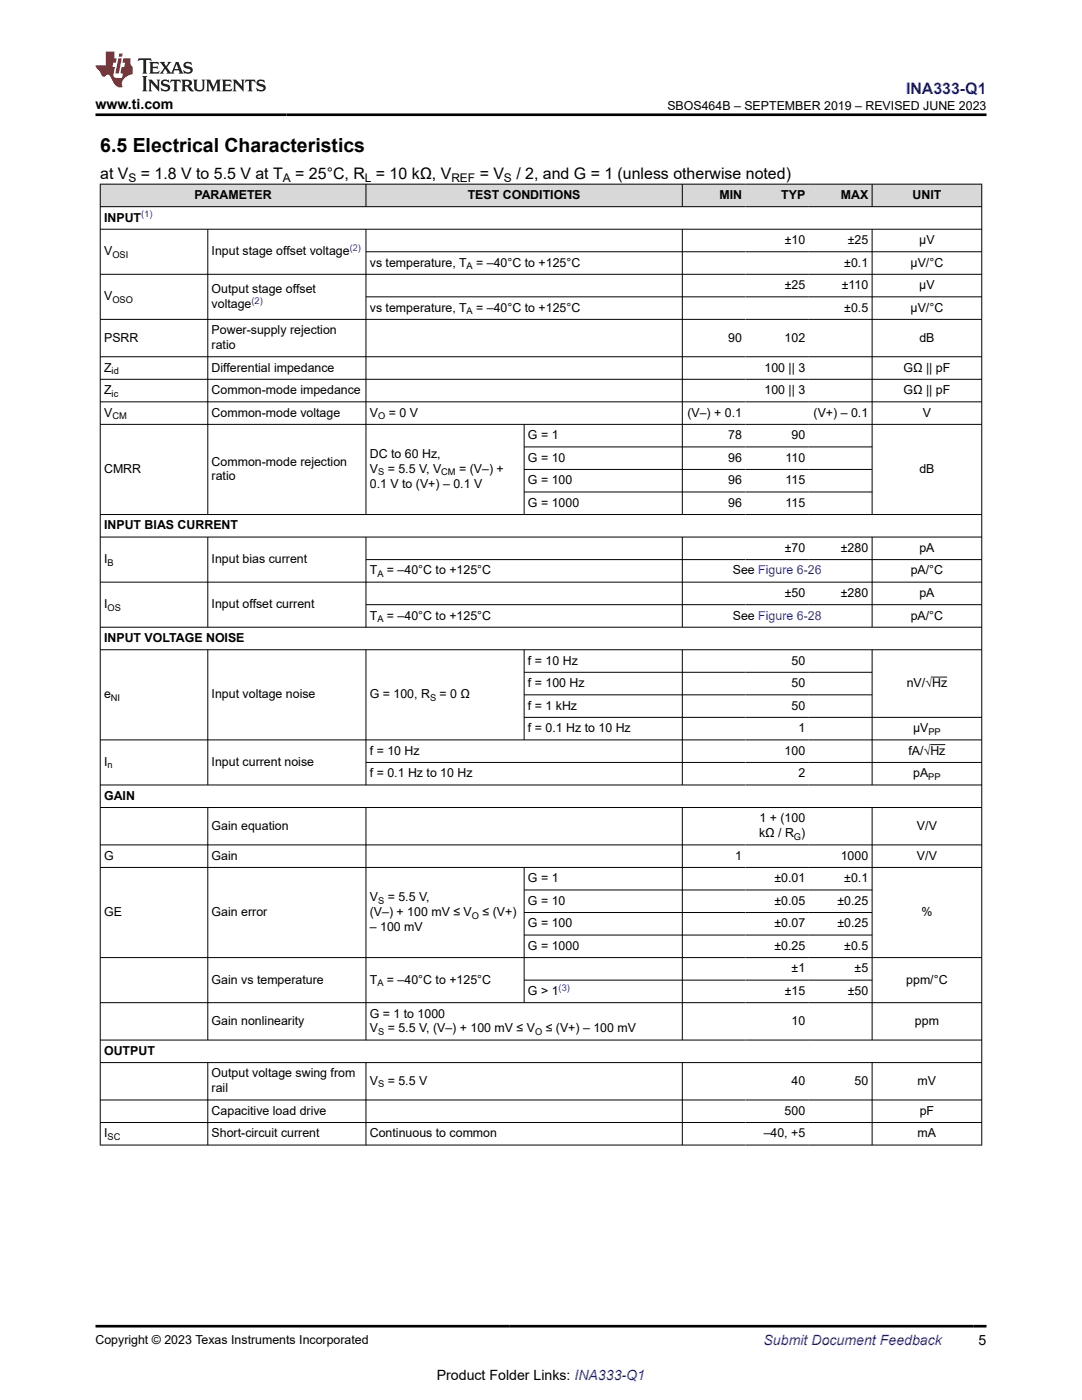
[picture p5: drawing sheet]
<svg xmlns="http://www.w3.org/2000/svg" width="216mm" height="279mm" viewBox="0 0 216 279" stroke-linecap="round" stroke-linejoin="round" font-family="sans-serif">
<defs><g id="words">
<text font-size="3.9" x="20" y="30.3">6.5 Electrical Characteristics</text>
<text font-size="3.2" fill="#00f" x="180.8" y="18.7">INA333-Q1</text>
<g font-size="3.2">
<text x="20" y="35.7">at V</text>
<text x="28.1" y="35.7">= 1.8 V to 5.5 V at T</text>
<text x="58.9" y="35.7">= 25°C, R = 10 kΩ, V</text>
<text x="95.7" y="35.7">= V</text>
<text x="103" y="35.7">/ 2, and G = 1 (unless otherwise noted)</text>
</g>
<g font-size="2.8">
<text x="19" y="21.8">www.ti.com</text>
<text x="195.3" y="268.5">5</text>
<text x="87.2" y="275.3">Product Folder Links: INA333-Q1</text>
</g>
<text font-size="2.8" fill="#00f" x="152.4" y="268.5">Submit Document Feedback</text>
<g font-size="2.5">
<text x="133.2" y="21.9">SBOS464B – SEPTEMBER 2019 – REVISED JUNE 2023</text>
<text x="38.8" y="39.7">PARAMETER</text>
<text x="93.3" y="39.7">TEST CONDITIONS</text>
<text x="143.5" y="39.7">MIN</text>
<text x="155.9" y="39.7">TYP</text>
<text x="167.8" y="39.7">MAX</text>
<text x="182.1" y="39.7">UNIT</text>
<text x="20.8" y="44.2">INPUT</text>
<text x="20.8" y="51">V</text>
<text x="42.2" y="51">Input stage offset voltage</text>
<text x="73.8" y="53.2">vs temperature, T</text>
<text x="95" y="53.2">= –40°C to +125°C</text>
<text x="156.6" y="48.7">±10</text>
<text x="168.5" y="53.2">±0.1</text>
<text x="169.2" y="48.7">±25</text>
<text x="181.7" y="53.2">μV/°C</text>
<text x="183.4" y="48.7">μV</text>
<text x="20.8" y="60">V</text>
<text x="42.2" y="58.5">Output stage offset</text>
<text x="156.6" y="57.7">±25</text>
<text x="168" y="57.7">±110</text>
<text x="183.4" y="57.7">μV</text>
<text x="42.2" y="61.4">voltage</text>
<text x="73.8" y="62.2">vs temperature, T</text>
<text x="95" y="62.2">= –40°C to +125°C</text>
<text x="168.5" y="62.2">±0.5</text>
<text x="181.7" y="62.2">μV/°C</text>
<text x="20.8" y="68.2">PSRR</text>
<text x="42.2" y="66.7">Power-supply rejection</text>
<text x="42.2" y="69.7">ratio</text>
<text x="145.3" y="68.2">90</text>
<text x="156.6" y="68.2">102</text>
<text x="183.4" y="68.2">dB</text>
<text x="20.8" y="74.2">Z</text>
<text x="42.2" y="74.2">Differential impedance</text>
<text x="152.5" y="74.2">100 || 3</text>
<text x="180.3" y="74.2">GΩ || pF</text>
<text x="20.8" y="78.7">Z</text>
<text x="20.8" y="83.2">V</text>
<text x="42.2" y="78.7">Common-mode impedance</text>
<text x="42.2" y="83.2">Common-mode voltage</text>
<text x="73.8" y="83.2">V</text>
<text x="77.6" y="83.2">= 0 V</text>
<text x="137.2" y="83.2">(V–) + 0.1</text>
<text x="152.5" y="78.7">100 || 3</text>
<text x="162.3" y="83.2">(V+) – 0.1</text>
<text x="180.3" y="78.7">GΩ || pF</text>
<text x="184.1" y="83.2">V</text>
<text x="105.4" y="87.7">G = 1</text>
<text x="145.3" y="87.7">78</text>
<text x="157.9" y="87.7">90</text>
<text x="20.8" y="94.4">CMRR</text>
<text x="42.2" y="92.9">Common-mode rejection</text>
<text x="42.2" y="95.9">ratio</text>
<text x="73.8" y="91.4">DC to 60 Hz,</text>
<text x="73.8" y="94.4">V</text>
<text x="77.4" y="94.4">= 5.5 V, V</text>
<text x="91.6" y="94.4">= (V–) +</text>
<text x="105.4" y="92.2">G = 10</text>
<text x="145.3" y="92.2">96</text>
<text x="156.8" y="92.2">110</text>
<text x="183.4" y="94.4">dB</text>
<text x="73.8" y="97.4">0.1 V to (V+) – 0.1 V</text>
<text x="105.4" y="96.6">G = 100</text>
<text x="105.4" y="101.1">G = 1000</text>
<text x="145.3" y="96.6">96</text>
<text x="145.3" y="101.1">96</text>
<text x="156.8" y="96.6">115</text>
<text x="156.8" y="101.1">115</text>
<text x="20.8" y="105.6">INPUT BIAS CURRENT</text>
<text x="20.8" y="112.4">I</text>
<text x="42.2" y="112.4">Input bias current</text>
<text x="156.6" y="110.1">±70</text>
<text x="167.8" y="110.1">±280</text>
<text x="183.4" y="110.1">pA</text>
<text x="73.8" y="114.6">T</text>
<text x="77.2" y="114.6">= –40°C to +125°C</text>
<text x="146.2" y="114.6">See Figure 6-26</text>
<text x="156.6" y="119.1">±50</text>
<text x="167.8" y="119.1">±280</text>
<text x="181.7" y="114.6">pA/°C</text>
<text x="183.4" y="119.1">pA</text>
<text x="20.8" y="121.4">I</text>
<text x="42.2" y="121.4">Input offset current</text>
<text x="73.8" y="123.6">T</text>
<text x="77.2" y="123.6">= –40°C to +125°C</text>
<text x="146.2" y="123.6">See Figure 6-28</text>
<text x="181.7" y="123.6">pA/°C</text>
<text x="20.8" y="128.1">INPUT VOLTAGE NOISE</text>
<text x="105.4" y="132.6">f = 10 Hz</text>
<text x="105.4" y="137.1">f = 100 Hz</text>
<text x="157.9" y="132.6">50</text>
<text x="157.9" y="137.1">50</text>
<text x="180.9" y="137.1">nV/√Hz</text>
<text x="20.8" y="139.4">e</text>
<text x="42.2" y="139.4">Input voltage noise</text>
<text x="73.8" y="139.4">G = 100, R</text>
<text x="87.7" y="139.4">= 0 Ω</text>
<text x="105.4" y="141.6">f = 1 kHz</text>
<text x="157.9" y="141.6">50</text>
<text x="105.4" y="146.1">f = 0.1 Hz to 10 Hz</text>
<text x="159.3" y="146.1">1</text>
<text x="182.2" y="146.1">μV</text>
<text x="20.8" y="152.9">I</text>
<text x="42.2" y="152.9">Input current noise</text>
<text x="73.8" y="150.6">f = 10 Hz</text>
<text x="73.8" y="155.1">f = 0.1 Hz to 10 Hz</text>
<text x="156.6" y="150.6">100</text>
<text x="159.3" y="155.1">2</text>
<text x="181.3" y="150.6">fA/√Hz</text>
<text x="182.2" y="155.1">pA</text>
<text x="20.8" y="159.6">GAIN</text>
<text x="42.2" y="165.6">Gain equation</text>
<text x="151.5" y="167.1">kΩ / R )</text>
<text x="151.6" y="164.1">1 + (100</text>
<text x="183" y="165.6">V/V</text>
<text x="20.8" y="171.6">G</text>
<text x="42.2" y="171.6">Gain</text>
<text x="146.7" y="171.6">1</text>
<text x="167.8" y="171.6">1000</text>
<text x="183" y="171.6">V/V</text>
<text x="73.8" y="179.9">V</text>
<text x="77.4" y="179.9">= 5.5 V,</text>
<text x="105.4" y="176.1">G = 1</text>
<text x="154.5" y="176.1">±0.01</text>
<text x="168.5" y="176.1">±0.1</text>
<text x="20.8" y="182.8">GE</text>
<text x="42.2" y="182.8">Gain error</text>
<text x="73.8" y="182.8">(V–) + 100 mV ≤ V</text>
<text x="73.8" y="185.8">– 100 mV</text>
<text x="96.3" y="182.8">≤ (V+)</text>
<text x="105.4" y="180.6">G = 10</text>
<text x="105.4" y="185.1">G = 100</text>
<text x="154.5" y="180.6">±0.05</text>
<text x="154.5" y="185.1">±0.07</text>
<text x="167.1" y="180.6">±0.25</text>
<text x="167.1" y="185.1">±0.25</text>
<text x="183.9" y="182.8">%</text>
<text x="105.4" y="189.6">G = 1000</text>
<text x="154.5" y="189.6">±0.25</text>
<text x="168.5" y="189.6">±0.5</text>
<text x="42.2" y="196.3">Gain vs temperature</text>
<text x="73.8" y="196.3">T</text>
<text x="77.2" y="196.3">= –40°C to +125°C</text>
<text x="158" y="194.1">±1</text>
<text x="170.5" y="194.1">±5</text>
<text x="180.8" y="196.3">ppm/°C</text>
<text x="73.8" y="203.1">G = 1 to 1000</text>
<text x="105.4" y="198.6">G &gt; 1</text>
<text x="156.6" y="198.6">±15</text>
<text x="169.2" y="198.6">±50</text>
<text x="42.2" y="204.5">Gain nonlinearity</text>
<text x="73.8" y="206">V</text>
<text x="77.4" y="206">= 5.5 V, (V–) + 100 mV ≤ V</text>
<text x="108.9" y="206">≤ (V+) – 100 mV</text>
<text x="157.9" y="204.5">10</text>
<text x="182.6" y="204.5">ppm</text>
<text x="20.8" y="210.5">OUTPUT</text>
<text x="42.2" y="215">Output voltage swing from</text>
<text x="42.2" y="218">rail</text>
<text x="73.8" y="216.5">V</text>
<text x="77.4" y="216.5">= 5.5 V</text>
<text x="157.9" y="216.5">40</text>
<text x="170.5" y="216.5">50</text>
<text x="183.1" y="216.5">mV</text>
<text x="20.8" y="227">I</text>
<text x="42.2" y="222.5">Capacitive load drive</text>
<text x="42.2" y="227">Short-circuit current</text>
<text x="73.8" y="227">Continuous to common</text>
<text x="152.4" y="227">–40, +5</text>
<text x="156.6" y="222.5">500</text>
<text x="183.1" y="227">mA</text>
<text x="183.5" y="222.5">pF</text>
<text x="19" y="268.2">Copyright © 2023 Texas Instruments Incorporated</text>
</g>
<g font-size="2.4">
<text x="25.6" y="36.3">S</text>
<text x="56.4" y="36.3">A</text>
<text x="72.8" y="36.3">L</text>
<text x="90.1" y="36.3">REF</text>
<text x="100.6" y="36.3">S</text>
</g>
<g font-size="1.9" fill="#00f">
<text x="28.2" y="43.4">(1)</text>
<text x="69.8" y="50.1">(2)</text>
<text x="50.2" y="60.6">(2)</text>
<text x="111.5" y="197.7">(3)</text>
</g>
<g font-size="1.9">
<text x="22.4" y="51.4">OSI</text>
<text x="93.1" y="53.7">A</text>
<text x="22.4" y="60.4">OSO</text>
<text x="93.1" y="62.7">A</text>
<text x="22.3" y="74.7">id</text>
<text x="22.3" y="79.2">ic</text>
<text x="22.4" y="83.6">CM</text>
<text x="75.4" y="83.6">O</text>
<text x="75.4" y="94.9">S</text>
<text x="88" y="94.9">CM</text>
<text x="21.5" y="112.9">B</text>
<text x="75.3" y="115.1">A</text>
<text x="21.5" y="121.9">OS</text>
<text x="75.3" y="124.1">A</text>
<text x="22.1" y="139.9">NI</text>
<text x="85.8" y="139.9">S</text>
<text x="185.3" y="146.6">PP</text>
<text x="21.5" y="153.4">n</text>
<text x="185.2" y="155.6">PP</text>
<text x="158.4" y="167.6">G</text>
<text x="75.4" y="180.4">S</text>
<text x="94.2" y="183.3">O</text>
<text x="75.3" y="196.8">A</text>
<text x="75.4" y="206.5">S</text>
<text x="106.8" y="206.5">O</text>
<text x="75.4" y="217">S</text>
<text x="21.5" y="227.5">SC</text>
</g>
</g></defs>
<g fill="#d8d8d8">
<path d="M20 36.8h175.9v4.4h-175.9z" fill-rule="evenodd"/>
<path d="M20.1 36.8h52.9v4.4h-52.9z" fill-rule="evenodd"/>
<path d="M73.1 36.8h63v4.4h-63z" fill-rule="evenodd"/>
<path d="M136.2 36.8h12.6v4.4h-12.6z" fill-rule="evenodd"/>
<path d="M148.8 36.8h12.6v4.4h-12.6z" fill-rule="evenodd"/>
<path d="M161.4 36.8h12.6v4.4h-12.6z" fill-rule="evenodd"/>
<path d="M174.1 36.8h21.7v4.4h-21.7z" fill-rule="evenodd"/>
</g>
<g fill="none" stroke="#000" stroke-width=".2">
<path d="M19.9 36.8h176.1M20 36.7v191.9M73 36.7v4.6M136.1 36.7v4.6M174 36.7v4.6M195.9 36.7v191.9M19.9 41.2h176.1M19.9 45.7h176.1M41.5 45.7v57M73 45.7v57M73 50.2h123M73 59.2h123"/>
<path d="M136.1 45.7v57M174 45.7v57M196 54.7h-176.1M19.9 63.7h176.1M19.9 71.2h176.1M19.9 75.7h176.1M19.9 80.2h176.1M19.9 84.7h176.1M104.6 84.7v18M104.6 89.2h69.5M104.6 93.7h69.5M104.6 98.2h69.5"/>
<path d="M19.9 102.7h176.1M19.9 107.2h176.1M19.9 116.2h176.1M41.5 107.2v18M73 107.2v18M73 111.7h123M136.1 107.2v18M174 107.2v18M19.9 125.2h176.1M19.9 129.7h176.1M41.5 129.7v27M73 129.7v27"/>
<path d="M73 120.7h123M104.6 129.7v18M104.6 134.2h69.5M104.6 138.7h69.5M136.1 129.7v27M174 129.7v27M186 135.1h3M19.9 156.7h176.1M73 152.2h123M104.6 143.2h91.4M185.6 148.6h3.1M196 147.7h-176.1"/>
<path d="M19.9 161.2h176.1M19.9 168.6h176.1M19.9 173.1h176.1M41.5 161.2v46.4M73 161.2v46.4M104.6 173.1v27.1M104.6 177.6h69.5M136.1 161.2v46.4M174 161.2v46.4M19.9 191.1h176.1M104.6 182.1h69.5M104.6 186.6h69.5"/>
<path d="M104.6 195.6h69.5M19.9 200.1h176.1M19.9 207.6h176.1M19.9 212.1h176.1M19.9 219.5h176.1M41.5 212.1v16.5M73 212.1v16.5M136.1 212.1v16.5M174 212.1v16.5M19.9 224h176.1M19.9 228.5h176.1"/>
</g>
<path d="M27.7 11.6l-.2 .6 .5-.2h.6v.1v2.2l-.2 .4h1l-.2-.4v-2.2v-.1h.5l.5 .2-.1-.6zM29.8 12.4l.2 .3v1.6l-.2 .4h1.9l.1-.6a1.08 1.08 0 0 1-1.3 .2v-.7h.6l.4 .2v-.7l-.4 .2h-.6v-.5l.2-.2a1 1 0 0 1 1 .3l-.1-.5zM31.8 12.4l1 1.1-1 1.2h.9l-.2-.2 .4-.8 .5 .8-.2 .2h1.6l-.2-.2 .1-.5h1l.1 .5-.1 .2h.9l-.2-.4-.8-1.9h-.5l-1 2.1-.8-1.1 .9-1h-.8l.2 .2-.5 .6-.3-.6 .1-.2zM35.2 12.8l.4 1h-.8zM36.8 12.5a.65 .65 0 0 0-.2 .7 .65 .65 0 0 0 .6 .5l.7 .1 .1 .3a.79 .79 0 0 1-.7 .4 .79 .79 0 0 1-.7-.5l.1 .7 .2-.1a.93 .93 0 0 0 1.1 0 .93 .93 0 0 0 .4-.9 1.46 1.46 0 0 0-1.2-.6l-.1-.3a1.09 1.09 0 0 1 1.2 .2l-.2-.6-.1 .1-.6-.2zM28.4 15.2l.2 .4v2.2l-.2 .4h1l-.2-.4v-2.2l.2-.4zM29.6 15.9l.2 .4v1.5l-.2 .4h.8l-.3-.4v-1.3l1.7 1.8v-2l.2-.4h-.8l.2 .2 .1 1.1-1.2-1.3zM32.3 16a.65 .65 0 0 0-.2 .8 .65 .65 0 0 0 .7 .4l.6 .2 .1 .2a.79 .79 0 0 1-.7 .4 .79 .79 0 0 1-.7-.5l.1 .7 .2-.1a.93 .93 0 0 0 1.1 .1 .93 .93 0 0 0 .4-1 1.46 1.46 0 0 0-1.2-.5l-.1-.4a1.09 1.09 0 0 1 1.2 .2l-.2-.6-.1 .1-.6-.1zM34.1 15.9l-.1 .6a.63 .63 0 0 1 .7-.3l.1 1.6-.3 .4h1l-.2-.4v-1.6a.66 .66 0 0 1 .8 .3l-.1-.6zM36.2 15.9l.2 .4v1.5l-.2 .4h.9l-.2-.2v-.7h.5l.1 .2a.79 .79 0 0 0 1.2 .6l-1-.9a.61 .61 0 0 0 .6-.6 .61 .61 0 0 0-.5-.7zM36.9 16.2h.2a.47 .47 0 0 1 .5 .1 .47 .47 0 0 1 .1 .5l-.2 .1-.6 .1zM38.5 15.9l.2 .2a2.27 2.27 0 0 0 .4 2 1.04 1.04 0 0 0 1.7-.7v-1.3l.2-.2h-.8l.2 .4v1.1a.6 .6 0 0 1-.6 .6 .6 .6 0 0 1-.6-.6v-1.1l.3-.4zM41.1 15.9l.2 .4v1.5l-.2 .4h.7l-.2-.4v-1.4l.9 1.9 .8-1.9v1.4l-.2 .4h1l-.3-.4v-1.5l.3-.4h-.8l-.7 1.5-.7-1.5zM44.3 15.9l.2 .4v1.5l-.2 .4h1.9l.1-.6a1.09 1.09 0 0 1-1.3 .2v-.7h.6l.4 .2v-.6l-.4 .2h-.6v-.6l.2-.1a1.01 1.01 0 0 1 1 .3l-.1-.6zM46.4 15.9l.3 .4v1.5l-.3 .4h.8l-.2-.4v-1.3l1.6 1.8v-2l.2-.4h-.7l.2 .2v1.1l-1.2-1.3zM49 15.9l-.1 .6a.63 .63 0 0 1 .8-.3v1.6l-.3 .4h1l-.2-.4v-1.6a.66 .66 0 0 1 .8 .3l-.1-.6zM51.4 16a.65 .65 0 0 0-.2 .8 .65 .65 0 0 0 .6 .4l.6 .2 .2 .2a.79 .79 0 0 1-.8 .4 .79 .79 0 0 1-.6-.5l.1 .7 .2-.1a.93 .93 0 0 0 1 .1 .93 .93 0 0 0 .5-1 1.46 1.46 0 0 0-1.3-.5l-.1-.4a1.09 1.09 0 0 1 1.3 .2l-.2-.6-.2 .1-.5-.1z" fill="#231f20"/>
<path d="M21.1 10.3v2.7h-2.1l.1 .4 .9 1a.95 .95 0 0 0 .9 .9 .59 .59 0 0 1 .6-.4 .59 .59 0 0 1 .5 .3l.4 .8a1.59 1.59 0 0 0 2.1 1.4 1.61 1.61 0 0 1 1-2.3l1-.3-.1-1.5a1.59 1.59 0 0 1-.4-1.7h-1.4l-.2 .9h.5l-.1 .9h-.5l-.2 .9v.3l.4 .1-.2 .9h-.6a.73 .73 0 0 1-1.1-.7l.3-1.5h-.5l.2-.9h.5l.2-.9h-.5v-1.3zM23.6 11.6l-.6 3.1h.7l.6-3.1zM23.8 10.7l-.1 .6h.7l.1-.6z" fill="#ed1c24"/>
<path d="M19 22.9h177.8M19 264.7h177.8" fill="none" stroke="#000" stroke-width=".53"/>
<use href="#words"/>
</svg>
